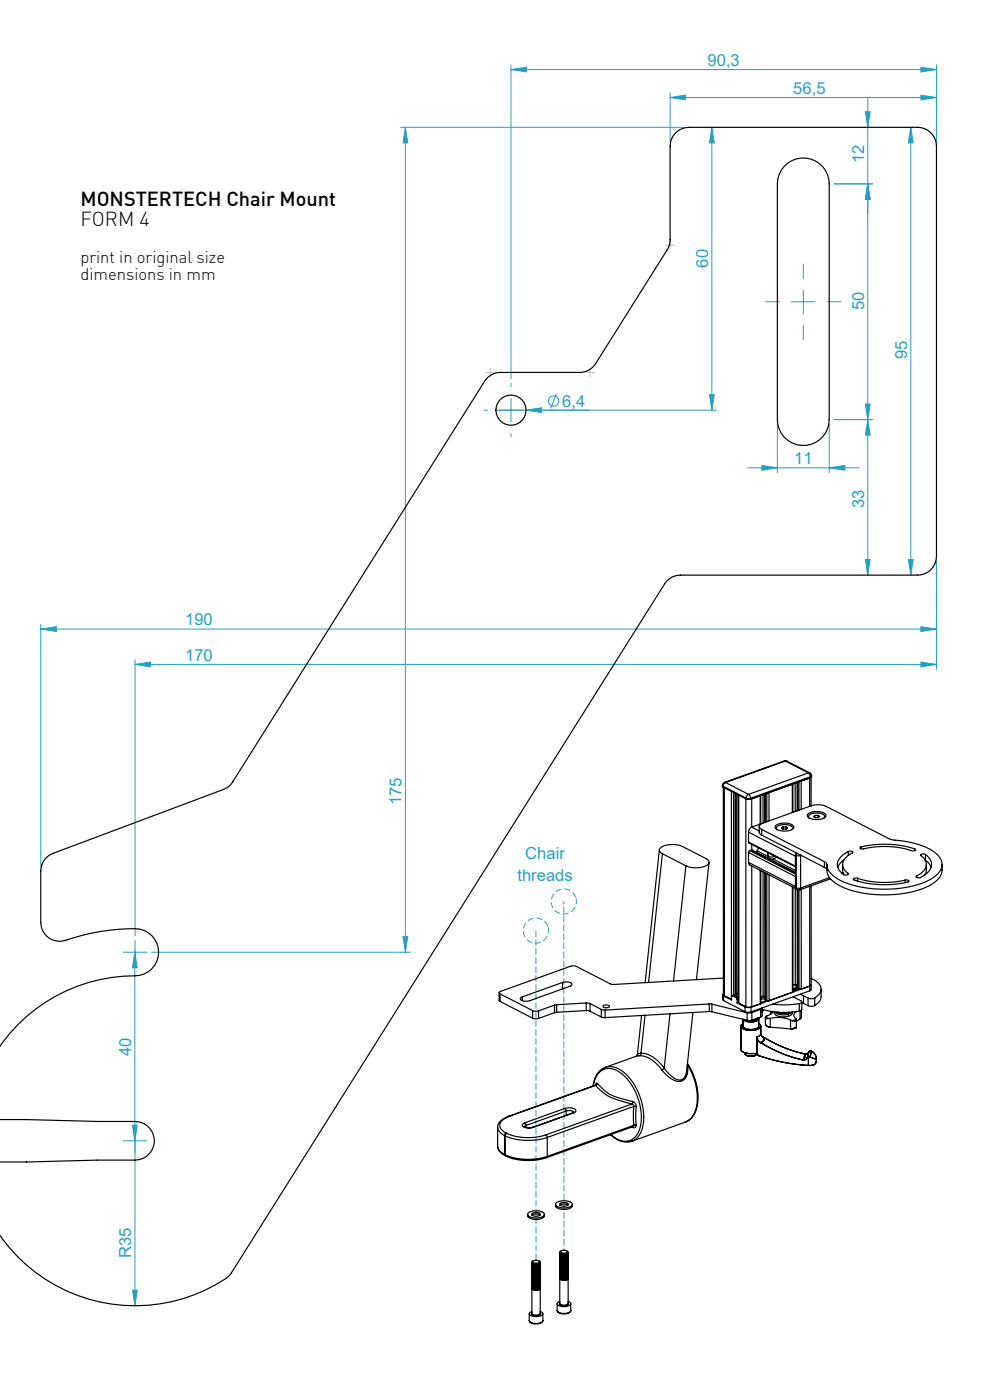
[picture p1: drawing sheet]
<svg xmlns="http://www.w3.org/2000/svg" width="210mm" height="297mm" viewBox="0 0 210 297" stroke-linecap="round" stroke-linejoin="round" font-family="sans-serif">
<defs><g id="words">
<g font-size="4.2">
<text x="17.1" y="43.7">MONSTERTECH Chair Mount</text>
<text x="17.1" y="47.9">FORM 4</text>
</g>
<g font-size="3.5" fill="#24a0c2">
<text x="150.1" y="14">90,3</text>
<text x="168.3" y="19.9">56,5</text>
<text x="183.3" y="34.6" transform="rotate(-90 183.3 34.6)">12</text>
<text x="150.2" y="56.8" transform="rotate(-90 150.2 56.8)">60</text>
<text x="183.3" y="65.8" transform="rotate(-90 183.3 65.8)">50</text>
<text x="192.4" y="76.2" transform="rotate(-90 192.4 76.2)">95</text>
<text x="119.3" y="86.2">6,4</text>
<text x="168.5" y="98.5">11</text>
<text x="183.3" y="107.8" transform="rotate(-90 183.3 107.8)">33</text>
<text x="39.3" y="132.7">190</text>
<text x="39.3" y="140.2">170</text>
<text x="85.2" y="170.8" transform="rotate(-90 85.2 170.8)">175</text>
<text x="111.4" y="182.3">Chair</text>
<text x="109.8" y="186.8">threads</text>
<text x="27.8" y="224" transform="rotate(-90 27.8 224)">40</text>
<text x="27.8" y="266.9" transform="rotate(-90 27.8 266.9)">R35</text>
</g>
<g font-size="3.5">
<text x="17.1" y="55.8">print in original size</text>
<text x="17.1" y="59.3">dimensions in mm</text>
</g>
</g></defs>
<g fill="none" stroke="#24a0c2" stroke-width=".21">
<path d="M108.4 14.8l3.3-.5v1zM108.4 13.8v66.5M108.4 14.8h90.2M142.1 19.7v10.3M195.3 14.3l3.3 .5-3.3 .5zM198.6 13.8v16.2M85 27h60.1M86 27v175M86 27l.5 3.3h-1zM142.1 20.7l3.3-.5v1zM142.1 20.7h56.5M151 27l.5 3.3h-1z"/>
<path d="M151 27v60M176.9 39h8.2M183.6 23.7h1l-.5 3.3zM184.1 20.7v101.3M184.1 39l.5 3.3h-1zM193.2 27l.5 3.3h-1zM193.2 27v95M195.3 20.2l3.3 .5-3.3 .5zM167.9 64h5M170.4 61.5v5M105.2 87h46.8M108.4 84.5v5"/>
<path d="M111.6 87l3.3-.5v1zM118.1 83.5l-1.3 3.1M150.5 83.7h1l-.5 3.3zM158.5 99.3h23.7M161.6 98.7l3.3 .6-3.3 .5zM164.9 90v10.3M175.9 99.3l3.3-.6v1.1zM175.9 90v10.3M176.9 89h8.2M183.6 85.7h1l-.5 3.3zM184.1 89l.5 3.3h-1zM183.6 118.7h1l-.5 3.3z"/>
<path d="M192.7 118.7h1l-.5 3.3zM198.6 119v23M8.6 133.5l3.3-.6v1.1zM8.6 132.5v51.3M8.6 133.5h190M28.6 140v58.5M195.3 132.9l3.3 .6-3.3 .5zM28.6 141l3.3-.6v1.1zM28.6 141h170M195.3 140.4l3.3 .6-3.3 .5zM28.6 199.5v5M85.5 198.7h1l-.5 3.3z"/>
<path d="M26.1 202h5M28.6 202l.5 3.3h-1zM28.6 202v40M32.1 202h54.9M28.1 238.7h1l-.5 3.3zM28.6 239.5v37.5M26.1 242h5M28.1 273.7h1l-.5 3.3z"/>
<circle cx="117.4" cy="85.1" r="1.1"/>
</g>
<path d="M141.1 52h2M142.1 51v2M103 79h2M104 78v2M124.2 79h2M125.2 78v2" fill="none" stroke="#c0c0c0" stroke-width=".21"/>
<path d="M116.2 196.6a2.67 2.67 0 0 0-4.4-1.1 2.67 2.67 0 0 0 1.1 4.5 2.67 2.67 0 0 0 3.4-3.1l-.1-.3M122.1 190.5a2.67 2.67 0 0 0-4.4-1.1 2.67 2.67 0 0 0 1.1 4.4 2.67 2.67 0 0 0 3.4-3.1l-.1-.2" fill="none" stroke="#24a0c2" stroke-width=".21" stroke-dasharray="1.3 .6" stroke-dashoffset="-.1" stroke-linecap="butt"/>
<path d="M170.4 59v-3M165.4 64h-3M170.4 69v3M175.4 64h3M103.4 87h-.7M108.4 82v-.7M108.4 92v.7M113.4 87h.7" fill="none" stroke="#24a0c2" stroke-width=".21" stroke-dasharray="15.2 1.3 1.3 1.3"/>
<path d="M113.7 267.3v-69.9" fill="none" stroke="#24a0c2" stroke-width=".21" stroke-dasharray="1.3 .6"/>
<path d="M119.6 265.3v-74.1" fill="none" stroke="#24a0c2" stroke-width=".21" stroke-dasharray="1.3 .6" stroke-dashoffset=".8"/>
<g fill="#24a0c2">
<path d="M111.6 87l3.3-.5v1z"/>
<path d="M28.1 273.7h1l-.5 3.3z"/>
<path d="M184.1 39l.5 3.3h-1zM183.6 23.7h1l-.5 3.3z"/>
<path d="M183.6 85.7h1l-.5 3.3zM184.1 39l.5 3.3h-1zM85.5 198.7h1l-.5 3.3zM86 27l.5 3.3h-1zM28.1 238.7h1l-.5 3.3zM28.6 202l.5 3.3h-1z"/>
<path d="M193.2 27l.5 3.3h-1zM192.7 118.7h1l-.5 3.3zM184.1 89l.5 3.3h-1zM183.6 118.7h1l-.5 3.3zM151 27l.5 3.3h-1zM150.5 83.7h1l-.5 3.3z"/>
<path d="M161.6 98.7l3.3 .6-3.3 .5zM175.9 99.3l3.3-.6v1.1zM142.1 20.7l3.3-.5v1zM195.3 20.2l3.3 .5-3.3 .5zM108.4 14.8l3.3-.5v1zM195.3 14.3l3.3 .5-3.3 .5zM8.6 133.5l3.3-.6v1.1zM195.3 132.9l3.3 .6-3.3 .5zM28.6 141l3.3-.6v1.1zM195.3 140.4l3.3 .6-3.3 .5z"/>
</g>
<g fill="none" stroke="#000" stroke-width=".25">
<path d="M166.3 35.3a5.5 5.5 0 0 1 6.1-1.4 5.5 5.5 0 0 1 3.5 5.1v50a5.5 5.5 0 0 1-5.5 5.5 5.5 5.5 0 0 1-5.5-5.5v-50a5.5 5.5 0 0 1 1.4-3.7zM153.2 166.6l.2 .4M153.2 166.6l.2 .2M153.4 166.8l4.9 2.5M153.4 166.8v.2M153.4 167l4.9 2.5M153.4 167l.1 44 .2 .2M153.6 167.1l.1 44.1M153.7 166l-.4 .3-.1 .3M153.7 166h.2M153.9 166l-.4 .3-.1 .5M153.9 166l4.9 2.5"/>
<path d="M155.1 167.9l.1 44.1M155.6 168.1v43M156 168.3v42.7M156 168.4v42.5M156.3 168.5v42.3M156.6 168.7l.1 44.1M156.7 168.7v44.1M158.2 169.5v44.1M158.3 169.3h.9M158.3 169.5h.9M158.3 169.3v.2M158.8 176.5l9.9 5.2"/>
<path d="M158.8 176.5v2.1M158.8 178.6l.1 .2 9.8 5.1M158.8 178.6l9.9 5.2M158.8 168.5l-.4 .3-.1 .5M158.8 168.5l.3 .4 .1 .4M159.2 169.3v.2M159.5 169.5v6M159.5 175.5a1.17 1.17 0 0 0-.7 1M159.5 175.5l1.5 .8M159.5 179.1v1.2M160.9 179.9l-.3 .6M161 175.3l.1 1.3 .5 .6"/>
<path d="M161.2 168.8v6M161.2 174.8l-1.7 .7M161.2 174.8l.1 .1M161.4 168.8v6h-.2M161.6 176l13.3 6.8M161.6 176v1.2M161.6 177.2l13.3 6.8M161.8 174.6l10.3-3.7a4.5 4.5 0 0 1 3.1 .2l13.3 6.8 1 .3a18.2 18.2 0 0 1 8.8 2.7 2.83 2.83 0 0 1 .2 4.9 18.5 18.5 0 0 1-11.3 2.8 18.5 18.5 0 0 1-10.4-2.7l-1-1.2-.4-1.3M161.8 174.6a.69 .69 0 0 0-.7 .5 .69 .69 0 0 0 .5 .9M161.9 168.6v6M162.3 168.4v6M162.4 168.4v6"/>
<path d="M162.7 168.3v6M163.1 168.1v6.1M164.5 175.2a3.2 3.2 0 0 1 3.9 .1v.2a1.97 1.97 0 0 1-2.1 .8 1.53 1.53 0 0 1-1.9-.9zM164.7 175.7h.1M166 175.4v.5M166.4 161.4l.5 .1M166.4 161.4l.2 .1M166.4 161.4l-12.7 4.6M166.6 161.5h.3M166.6 161.5l-12.7 4.5M166.6 161.5l4.9 2.5M166.7 175.4l.3 .2-.2 .3h-.7l-.3-.2 .2-.3"/>
<path d="M166.7 175.4h-.7M166.7 175.4v.5M166.9 161.5l4.9 2.5M167.9 176l.2-.3a1.6 1.6 0 0 0-1.9-.8l-1 .2-.4 .3a.39 .39 0 0 0 .1 .6M168.1 166.4v6M168.1 175.7h.1M168.2 166.3v6M168.7 166.1v6.1M169.1 166v6M169.2 166l-.1 6M169.5 165.9v6M169.9 165.7v6"/>
<path d="M171.3 172.7a3.2 3.2 0 0 1 3.9 .2v.1a1.97 1.97 0 0 1-2.1 .9 1.53 1.53 0 0 1-1.9-1zM171.5 164l.3 .3 .1 .5M171.5 164h.3M171.5 164l-12.7 4.5M171.5 173.2h.1M171.7 165v6.1M171.8 164l.3 .6M171.9 165l-12.7 4.5M171.9 164.8l-12.7 4.5M171.9 164.8v.2M172.1 164.9v6M172.1 164.6v.2l-.2 .2"/>
<path d="M172.1 164.6l-.2 .2M172.9 173v.4M173.5 173l.4 .2-.3 .2-.7 .1-.3-.3 .3-.2M173.5 173h-.6M173.5 173v.4M174.8 173.6l.2-.3a1.6 1.6 0 0 0-1.9-.8l-.7 .1-.8 .3a.39 .39 0 0 0 .1 .7M175 173.2h.1M182.7 179.7l-.3 .2 .4 .2a21 21 0 0 1 10.9 .4l.5-.1-.2-.3M182.7 179.7a21.4 21.4 0 0 1 11.3 .4M182.7 179.7v.4M139.9 180.3l-3.1 28.2M140.5 181.1a.78 .78 0 0 1-.6-.8 .78 .78 0 0 1 .6-.7 5.5 5.5 0 0 1 4.3 0l5 2.5a.78 .78 0 0 1 .6 .8 .78 .78 0 0 1-.6 .8 5.5 5.5 0 0 1-4.3 0"/>
<path d="M140.5 181.1l5 2.6M140.5 181.1l-2.9 27.3M145.5 183.7l-2.6 24.4M150.4 183l-2.7 24.8M158.8 180.8v2.1M158.8 180.8l9.9 5.2M158.8 182.9l.3 .6 9.7 5M158.8 182.9l9.9 5.2M159 180.4l-.2 .4M159 180.4l9.7 5M159.4 180.3h.1M159.4 180.3l-.4 .1"/>
<path d="M159.4 180.3l9.3 4.8M159.5 183.7v29.9l-.7 .1-.6-.1M159.5 180.3l9.2 4.8M160.6 180.5l2.3 1.2M160.6 180.5l-.2 .3M161.3 184.6v28.4l.1-.1v-28.2M161.9 184.9v26.5M162.3 185.2l.1 26.9M162.4 185.2v26.9M162.7 185.3v27M162.8 180.9a.91 .91 0 0 0 .5 .9 .91 .91 0 0 0 1-.1M162.8 180.9l.1 .8"/>
<path d="M162.9 181.7l.3 .4 .8 .1M163.1 185.6v26.7h-.4M163.8 181.4l.5 .3M164 182.2l4.7 2.5M164.3 181.7h.1M164.6 181.8l-.2 .3-.4 .1M168.1 188.1v22.4l.1-.1v-22.2M168.7 188.4v20.6M168.7 181.4v6.9M168.7 181.4l.2 .1M168.7 188.3l.1 .3 .3 .2M168.7 188.3h.2"/>
<path d="M168.9 181.5h.9M168.9 180.9l-.2 .5M168.9 181.5v6.8M168.9 188.3l.9 .1M168.9 188.3l.2 .5M169 181l-.1 .5M169.1 188.8h.5M169.1 188.8l.1 20.9M169.2 188.8v20.9M169.5 188.8v21M169.8 181.4v.1M169.8 181.5v6.9"/>
<path d="M169.8 188.4l-.2 .4M169.9 181.5h-.1M170 188.7v21.1h-.5M171.7 188l.1 22.2M172.1 187.9v22l-.3 .3M174.9 182.8l.4 .3 .1 .3M174.9 182.8v1.2M174.9 184l.4 .3 .1 .3M175.4 183.4v1.2M176 186.2l-6.2 2.2M176.2 186.4l-6.6 2.4M178.7 183.4v1.2l.3 1"/>
<path d="M178.8 185.2h-.2M178.9 185.4v.1M179 182.4l-.9 .8-.4 .8M179.9 185.3v.2M180 180.6a3.1 3.1 0 0 0-2.3 3.4l.5 .8 .7 .7 .8 .1 .2-.1v-.2M180 180.6h.5l.4 .2a4.7 4.7 0 0 0-2.1 2.3 2.27 2.27 0 0 0 1.1 2.2M180 180.6v.9M181.9 186.3h-.6l-.3 .2a19.3 19.3 0 0 0 11.8 .5l-.2-.3h-.6M181.9 186.3a19 19 0 0 0 10.1 .4M181.9 186.3v.6M192 186.7v.5M194 180.1v.4"/>
<path d="M194.4 185.8v.4M196.2 182.4l.1 .1M196.3 181.3a2.38 2.38 0 0 1 0 4.2l-1.2 .7h-.6l-.2-.2 .1-.2M196.3 181.3l-.8-.1-.2 .2a2.16 2.16 0 0 1 .1 3.8l-1 .6M196.3 181.3v1.2M196.3 182.5l.8 .7 .4 .8M196.5 183.4a3.1 3.1 0 0 1-.3 2.2M199.8 183.4a3.9 3.9 0 0 1-2.3 4.3 24.1 24.1 0 0 1-16.8 1.2 7.6 7.6 0 0 1-5.1-3.4l-.2-.9M105.9 210.6v1.6l.2 .3M106.1 210.8l6.9 3.6M106.1 210.8v1.7M106.1 212.5l6.9 3.5"/>
<path d="M110.8 211.5v.8M113 214.4l.6 .1 .6-.1M113 214.4v1.6M113 216l.6 .1h.6M114.2 214.4v1.7M117.6 213.2l-3.4 1.2M117.6 213.2v1.6M117.6 214.8l-3.4 1.3M118.1 213.1l-.5 .1M118.1 213.1v1.7M118.1 214.8h-.5M119.3 208.4a1.65 1.65 0 0 1 2 .5l-.4 .3-8.5 3.1a1.65 1.65 0 0 1-2-.5l.4-.3"/>
<path d="M119.3 208.4l-8.5 3.1M119.3 208.4v1.4M124.4 212.8l.8 .1M124.4 212.8l-6.3 .3M124.4 212.8v1.6M124.4 214.4l.8 .1M124.4 214.4l-6.3 .4M125.2 212.9l2.3 1.2M125.2 212.9v1.6M125.2 214.5l2.3 1.2M127.5 214.1l.8 .2M127.5 214.1v1.6"/>
<path d="M127.5 215.7l.8 .2M128 213.3a.93 .93 0 0 1 1.3 .2 .96 .96 0 0 1-1.4-.1zM128.3 214.3v1.6M136.1 215.4l-.9 8.4M136.8 215.4l-.8 8M142.1 215.1l-1.2 11.5M147 214.8l-1.4 12.4a1.61 1.61 0 0 1-.7 1.6 1.61 1.61 0 0 1-1.7 0l-1.3-1-1-1.2M150.5 213h.5M150.5 213l-22.2 1.3M150.5 213v1.6M150.5 214.6h.5M150.5 214.6l-22.2 1.3"/>
<path d="M151 213l7.5 1.8M151 213v1.6M151 214.6l7.5 1.9M153.3 211v1.1l.2 .2M153.5 207.5l-23.6 1.3-7.6-3.8-.8-.1-15.3 5.4a.28 .28 0 0 0-.3 .2 .28 .28 0 0 0 .2 .3M153.5 210.8l-.2 .3 .2 .2M153.5 211.3v1M153.5 212.3l4.5 2.3M153.7 211.2l1.5 .8M155.2 212h.1M155.3 211.2l-.1 .1v.8l-1.7-.8M155.3 211.2l.9 .5"/>
<path d="M155.8 211.2h.1M155.8 211.2l.5 .3M155.8 211.1v.1M155.8 211.1l.1 .1M155.9 211.2h.1M155.9 211.2v.1M156.2 211.7l.2 .2M156.3 211.5h.3M156.3 211.5h.2M156.4 211.9v.9M156.4 212.8l1.6 .8M156.6 211.5h.1"/>
<path d="M156.6 210.7l-1.3 .5M156.6 210.8l-.8 .3M156.6 211l-.7 .2M156.6 211.4l-.1 .1M156.6 211.5l-.4 .2M156.6 211.8l-.2 .1M156.6 212.6l-.2 .2M156.7 212.8l1.5 .8M157.2 217.7v4.9a1.93 1.93 0 0 0 2.1 .9l1.3 .1M158 213.6l.7 .2 .6-.1M158 213.6v1M158 214.6l.7 .2 .6-.1"/>
<path d="M158.5 214.8v1.7M159.3 213.7v1M159.5 214.8h-1M159.5 214.8v1.6M159.5 216.4l-1 .1M160.7 216l-.6 .3-.6 .1M160.7 216h.1M160.7 216a2.06 2.06 0 0 1-2.4 .4M160.9 215.9v.2a1.64 1.64 0 0 1-1.8 .7l-1-.2-.5-.3M160.9 216.1v1.6a2.25 2.25 0 0 1-2.8 .5l-.5-.4v-1.6M160.9 217.1a.59 .59 0 0 1 .5 .6 .59 .59 0 0 1-.5 .6 3.7 3.7 0 0 1-3.7-.4v-.3l.4-.5M161.3 214.1l-1.8 .7"/>
<path d="M161.3 214.1v1.6M161.3 215.7l-1.8 .7M161.4 217.7v1.6M161.4 219.3l-.3 .5-.5 .2M161.4 211.5h.9M161.4 211.9l.9 .1M161.4 219.3l.1 .4 .3 .2M161.7 213.8l-.4 .3M161.7 213.8v1.7l-.4 .2M161.7 214.1a16.8 16.8 0 0 0 7.9 .4M161.8 219.9a.73 .73 0 0 1 .2 .8 .73 .73 0 0 1-.6 .5M161.8 219.9v.1"/>
<path d="M161.8 220a.73 .73 0 0 1 .2 .7 .73 .73 0 0 1-.6 .5M161.8 220l.7 .4a29.4 29.4 0 0 0 8.2 3.2M161.8 214.1l-.1 .2M161.9 211.4h-.5M161.9 211.4h.4M161.9 214.2l-.2 .5M161.9 214.2h.1M162.4 215.8v1.7M162.4 217.5l.5 .3M162.4 217.5l.1-.1 .4 .4 .5 .1M162.4 212.1l.3 .2M162.4 215.7l.6 .4"/>
<path d="M162.4 215.7l.1 .4h.5M162.6 212.2l-1.2 .5M163.4 216a6.7 6.7 0 0 1 4.3 .4M163.4 216l-.4 .1M163.4 216v1.9M163.4 217.9l4.3 .4M163.4 214.5v.7M163.5 214.6v.5M163.9 214.6l-.5 .6-1 .5M164.3 214.7v.2a2.18 2.18 0 0 0 2.6 .8l.3-.1M164.3 214.7a2.92 2.92 0 0 0 2.9 .5M164.8 214.7l1.2 .3 1.1-.1"/>
<path d="M165 214.7l1 .3 1-.1M167 214.8v.1M167.1 214.9l.1 .3M167.2 215.2v.4M167.3 214.8l-.3 .1M167.5 214.8l-.4 .1M167.7 216.4l.3 .1M167.7 216.4v1.9M167.7 218.3h.2M168 214.7l-.8 .5M168.1 214.7l-.1 .5-.8 .4M168.3 211.5l1.7 .9 .1 .2-.5 .3"/>
<path d="M168.7 209h-.5M168.7 209h.5M168.9 209v.3l-.3 .4M168.9 218.1l-.9 .2M168.9 218l-.3-.1-.7 .4M168.9 216.3l-.9 .2M168.9 216.3l-.3 .4-.6-.2M168.9 216.3v1.7M168.9 214.6a.95 .95 0 0 0 0 1.6v.1M168.9 209l.1 .1M169 209.2v.3M169.2 209.3l-1 .5"/>
<path d="M169.2 209.7l-1 .4M169.2 209.7l.3 .1M169.4 209.8l-1.2 .4M169.6 212.9l-2.5 .3-3.2-.2M169.6 212.9v1.6M169.7 214.5v1.6M169.7 216.1l-.8 .6M169.8 210.9l.6 .3M170 214.3v1.5l-.3 .3M170.1 212.5v1.7l-.5 .3M170.1 212.7l.3 .2M170.4 211.2l1 .5"/>
<path d="M170.4 211.2v1.7M170.4 212.9l1 .5M171.4 211.7v1.7M171.8 210.2l-12.5 4.5M172.1 207.6a2.5 2.5 0 0 1 1.9 2.8l-.4 .7-.8 .6M172.1 208.9l-.3 .3-12.5 4.5M172.8 211.7l-.7 .2-.7-.2M172.8 211.7v1.6M172.8 213.3l-.7 .2-.7-.1M174.2 209.8a3.4 3.4 0 0 1-.3 2.6l-1.1 .9M-.1 237.5h5.7l15 .4h8a4.1 4.1 0 0 1 4.1 4.1 4.1 4.1 0 0 1-4.1 4.1h-8l-15 .4h-5.6M-.1 222a35.3 35.3 0 0 1 29.7-15.1 5 5 0 0 0 4-5.4 5 5 0 0 0-5-4.5 49 49 0 0 0-15.6 2.7 4 4 0 0 1-4.4-4v-10.9a4 4 0 0 1 2.6-3.8l36.2-13.5a4 4 0 0 0 2-1.6l53.4-85a4 4 0 0 1 3.4-1.9h16.8a4 4 0 0 0 3.3-1.9l15.6-24.9 .2-1.3v-19.9a4 4 0 0 1 4-4h48.5a4 4 0 0 1 4 4v87a4 4 0 0 1-4 4h-50.2a4 4 0 0 0-3.4 1.9l-92.4 146.8a34.8 34.8 0 0 1-48.6-8.7"/>
<path d="M105.6 239.2l.4 .9 1 .8M105.6 239.1v4.4l.6 .9 .8 .5M108 236.8a3.1 3.1 0 0 0-2.4 2.4M108 236.8h.1M108.1 236.8a2.33 2.33 0 0 0-2.1 2.2l.3 .6 1.1 .8M111.2 239a2.25 2.25 0 0 0 1.8 .1M111.3 238.2l-.5 .4a1.34 1.34 0 0 0 1.7 .7l.6-.1M111.3 238.2l.3 .6M111.6 238.8l-.4 .3M111.6 238.8v.4M113 239.1l.1 .1M119.8 235.1a2.23 2.23 0 0 1 2.4 .5l-.1 .3-.4 .2"/>
<path d="M119.8 235.1l.3 .6M119.8 235.1l-8.5 3.1M120.1 235.7a1.38 1.38 0 0 1 1.6 .3M120.1 235.7l-8.5 3.1M120.1 235.7v.9M121.5 236.1h.2M121.5 236.1l-8.5 3M121.7 236.1l-8.6 3.1M121.8 236l-.3 .1M125.8 230.4a3.6 3.6 0 0 1 3.7-3.7 8.2 8.2 0 0 1 5.5 5.4 10.2 10.2 0 0 1 .3 8.3 3.1 3.1 0 0 1-4.8 1l-.9-.7M126.3 230.2l-18.3 6.6M126.3 230.2v.1"/>
<path d="M126.3 230.3a10.4 10.4 0 0 0 6.4 3.5l1.3 .4M126.3 230.3l-18.2 6.5M126.4 230.1l-.1 .1M126.7 229.9l1.5 1.4a9.9 9.9 0 0 0 4.7 2.1l1.4 .3M126.7 229.9l-.4 .4M126.7 229.9l-.2-.1-.2 .4M128.4 226.4a4.4 4.4 0 0 0-2.6 4M128.4 226.4a4.8 4.8 0 0 1 4.9 2.1 12.7 12.7 0 0 1 2.9 11.2l-.8 1.4-1.3 1M134 239.1l.3 .1M134 234.2l.3 .2 .1 .3M134 234.2l-18.2 6.6M134.2 239l.1 .2"/>
<path d="M134.3 233.7a.98 .98 0 0 1 .6 1M134.3 233.7l-.3 .5M134.4 234.7v4M134.4 234.7h.5M134.4 234.7l-18.3 6.6M134.4 238.7l-.1 .3-18.3 6.6M134.4 238.7l-18.3 6.6M134.9 234.7l.1 4M135 238.7a.49 .49 0 0 1-.7 .5M135 238.7h-.6M135.1 224l-6.7 2.4M135.2 223.8l-.2 .2"/>
<path d="M135.7 224a6.1 6.1 0 0 1 4.7 3M135.7 224h-.6M136 223.4a6.4 6.4 0 0 1 4.9 3.2M136 223.4l-.1 .4-.2 .2M136 223.4l-.6 .2-.2 .2M140.9 226.6l-.5 .4M145.8 226.1a2.78 2.78 0 0 1-1.1 3.2 4.1 4.1 0 0 1-3.9-1.8l-.4-.5M145.8 225.8a12.1 12.1 0 0 1 1.5 10.3l-.9 1.3-.8 .5-11.5 4.2M145.8 225.6a12 12 0 0 1 1.8 10.1l-.8 1.3-.7 .7-.7 .3M158 223.4v.1M158.1 223.5a1.72 1.72 0 0 0 2.4 .1 1.59 1.59 0 0 1-2.4-.1zM160.6 220a1.54 1.54 0 0 0 .8 1.2"/>
<path d="M160.6 220v3.6M160.6 223.6l.4 .4a39.1 39.1 0 0 0 10.5 2M161.4 221.2h.1M161.4 221.2l.8 .5a28.9 28.9 0 0 0 8.1 3.2M170.3 224.9h.1M170.7 223.6l-.4 1.3M170.7 223.6h.1M170.8 223.6l-.4 1.3M171.4 223.9l-.2 .6M171.5 224.2l-.6 .6-.5 .1M171.5 224.2l.2 .1M171.5 224.2v1.8"/>
<path d="M171.5 223.2l-.1 .7M171.5 223.2l-.3 .3-.4 .1M172.1 223a1.59 1.59 0 0 1 1 1.7l-1.4-.4M172.1 223h-.4l-.2 .2M172.1 223l-.4 1.3M173.2 225.2h.1M173.2 225.2a1.39 1.39 0 0 1-1.7 .8M173.2 224.6v.6M105.6 243.2a2.38 2.38 0 0 0 1.6 2M107 240.9l.2 .1M107 240.9v4M107 244.9l.2 .3"/>
<path d="M107 244.9l.2 .1M107.2 245.2h.1M107.2 241a12.8 12.8 0 0 0 8.9 .3M107.2 241v4M107.2 245a12.8 12.8 0 0 0 8.9 .3M107.2 245l.1 .2M107.3 245.2a12.3 12.3 0 0 0 8.7 .4M107.4 240.4l-.4 .5M107.4 240.4h.1M107.5 240.4a11.9 11.9 0 0 0 8.3 .4M107.5 240.4l-.3 .6M112 257.4a2.88 2.88 0 0 1 3.4 .1l.1 .1a2.49 2.49 0 0 1-3.1 .5l-.2-.1a.41 .41 0 0 1-.2-.6z"/>
<path d="M112.8 257.5a1.44 1.44 0 0 1 1.8 .1 1.22 1.22 0 0 1-1.8 0zM114.6 257.8a1.64 1.64 0 0 0-1.8 0M115.5 257.6v.3a2.05 2.05 0 0 1-2.5 .7l-.8-.3-.3-.3v-.4M115.8 240.8l.3 .5M116.1 241.3v4M116.1 245.3l-.1 .3M117.9 255.2a2.88 2.88 0 0 1 3.5 .1v.2a2.49 2.49 0 0 1-3.1 .5l-.2-.1a.41 .41 0 0 1-.2-.7zM118.8 255.3a1.44 1.44 0 0 1 1.8 .2 1.22 1.22 0 0 1-1.9-.1zM120.5 255.7a1.64 1.64 0 0 0-1.7 0M121.4 255.5v.3a2.05 2.05 0 0 1-2.5 .7l-.8-.3-.2-.3-.1-.4M129.5 240.7a4.4 4.4 0 0 0 4.6 1.4M112.3 278.7v1.4"/>
<path d="M112.8 267.8h.1M112.8 269.5a.8 .8 0 0 0 1.2 .4l.2-.1M112.8 270.7a1.12 1.12 0 0 0 1.4 .4M112.8 270.7h.1M112.8 271.9a1.14 1.14 0 0 0 1.8 .1M112.8 269.4a.94 .94 0 0 0 1.4 .4M112.8 270.6a.94 .94 0 0 0 1.4 .4M113 267.5a.97 .97 0 0 1 1.4 .2 1.05 1.05 0 0 1-1.4-.1zM114.4 267.5l.2 .3a1.14 1.14 0 0 1-1.8 0l.3-.3M114.4 268.1l-.8 .1-.5-.1M114.4 268.3l-.8 .2-.5-.2M114.4 268.6l-.8 .1-.5-.1"/>
<path d="M114.4 268.8l-.8 .2-.5-.2M114.4 269l-.8 .2-.5-.1M114.4 269.3l-.8 .1-.5-.1M114.4 269.5l-.8 .2-.5-.2M114.4 269.8l-.8 .1-.5-.1M114.4 270l-.8 .2-.5-.2M114.4 270.3l-.8 .1-.5-.1M114.4 270.5l-.8 .2-.5-.2M114.4 270.8l-.8 .1-.5-.1M114.4 271l-.8 .2-.5-.2M114.4 271.2l-.8 .2-.5-.2M114.4 271.5l-.8 .1-.5-.1"/>
<path d="M114.4 271.7l-.8 .2-.5-.2M114.4 272l-.8 .1-.5-.1M114.4 272.2l-.8 .2-.5-.2M114.4 272.5l-.8 .1-.5-.1M114.4 272.7l-.8 .2-.5-.2M114.4 273l-.8 .1-.5-.1M114.4 273.2l-.8 .2-.5-.2M114.4 273.4l-.8 .2-.5-.2M114.6 267.9a1.04 1.04 0 0 1-1.6 .3l-.2-.3M114.6 268.2a1.04 1.04 0 0 1-1.6 .3l-.2-.3M114.6 268.4a1.04 1.04 0 0 1-1.6 .3l-.2-.3M114.6 268.6v.1a1.04 1.04 0 0 1-1.6 .3l-.2-.4"/>
<path d="M114.6 268.9a1.04 1.04 0 0 1-1.6 .3l-.2-.3M114.6 269.1a1.04 1.04 0 0 1-1.6 .4l-.2-.4M114.6 269.4l-.1 .2-.3 .2M114.6 269.6a1.04 1.04 0 0 1-1.6 .4l-.2-.4M114.6 269.9a1.04 1.04 0 0 1-1.6 .3l-.2-.3M114.6 270.1a1.04 1.04 0 0 1-1.6 .3l-.2-.3M114.6 270.4a1.04 1.04 0 0 1-1.6 .3l-.2-.3M114.6 270.6l-.1 .2-.3 .2M114.6 270.8v.1a1.04 1.04 0 0 1-1.6 .3l-.2-.4M114.6 271.1a1.04 1.04 0 0 1-1.6 .3l-.2-.3M114.6 271.3a1.04 1.04 0 0 1-1.6 .4l-.2-.4M114.6 271.6a1.04 1.04 0 0 1-1.6 .3l-.2-.3"/>
<path d="M114.6 271.8a1.04 1.04 0 0 1-1.6 .3l-.2-.3M114.6 272.1a1.04 1.04 0 0 1-1.6 .3l-.2-.3M114.6 272.3a1.04 1.04 0 0 1-1.6 .3l-.2-.3M114.6 272.6a1.04 1.04 0 0 1-1.6 .3l-.2-.3M114.6 272.8a1.04 1.04 0 0 1-1.6 .3l-.2-.3M114.6 273v.1a1.04 1.04 0 0 1-1.6 .3l-.2-.4M114.6 273.3a1.04 1.04 0 0 1-1.6 .3l-.2-.3M114.6 267.8a1.23 1.23 0 0 1-1.8 0M114.6 268a1.13 1.13 0 0 1-1.8 0M114.6 268.3a1.13 1.13 0 0 1-1.8 0M114.6 267.8h.1M114.6 268.5a1.13 1.13 0 0 1-1.8 0"/>
<path d="M114.6 268.7a1.13 1.13 0 0 1-1.8 0M114.6 269a1.13 1.13 0 0 1-1.8 0M114.6 269.2a1.13 1.13 0 0 1-1.8 0M114.6 269.5l-.4 .3M114.6 269.7a1.13 1.13 0 0 1-1.8 0M114.6 270a1.13 1.13 0 0 1-1.8 0M114.6 270.2a1.13 1.13 0 0 1-1.8 0M114.6 270.4a1.13 1.13 0 0 1-1.8 .1M114.6 270.7l-.4 .4M114.6 270.9a1.13 1.13 0 0 1-1.8 0M114.6 270.7h.1M114.6 271.2a1.13 1.13 0 0 1-1.8 0"/>
<path d="M114.6 271.4a1.13 1.13 0 0 1-1.8 0M114.6 271.7a1.13 1.13 0 0 1-1.8 0M114.6 271.9v.1M114.6 272.2a1.13 1.13 0 0 1-1.8 0M114.6 272.4a1.13 1.13 0 0 1-1.8 0M114.6 272.6a1.13 1.13 0 0 1-1.8 0M114.6 272.9a1.13 1.13 0 0 1-1.8 0M114.6 273.1a1.13 1.13 0 0 1-1.8 0M114.6 273.4v5.2a1.23 1.23 0 0 1-1.8 0v-5.2M114.6 278.2a.5 .5 0 0 1 .6 .5 .5 .5 0 0 1-.6 .5 2.24 2.24 0 0 1-2.3-.4l.1-.3 .4-.3M114.6 278.5v.1a.89 .89 0 0 1-1.3 .5l-.5-.3v-.3M115.2 278.7v1.5"/>
<path d="M118.2 276.6v1.4M118.2 278a2.01 2.01 0 0 0 2.9 0M118.2 278a1.18 1.18 0 0 0 1.5 .7l.9-.1 .5-.5M118.7 265.7h.1M118.7 269.8a1.12 1.12 0 0 0 1.4 .4M118.7 269.8h.1M118.7 271v.1M118.8 269.7a.94 .94 0 0 0 1.3 .4M119 265.4a.97 .97 0 0 1 1.3 .2 1.05 1.05 0 0 1-1.4-.1zM120.3 265.4l.2 .2a1.14 1.14 0 0 1-1.8 .1l.3-.3M120.3 265.9l-.7 .2-.6-.2M120.3 266.2l-.7 .1-.6-.1"/>
<path d="M120.3 266.4l-.7 .2-.6-.2M120.3 266.7l-.7 .1-.6-.1M120.3 266.9l-.7 .2-.6-.2M120.3 267.2l-.7 .1-.6-.1M120.3 267.4l-.7 .2-.6-.2M120.3 267.7l-.7 .1-.6-.1M120.3 267.9l-.7 .2-.6-.2M120.3 268.1l-.7 .2-.6-.2M120.3 268.4l-.7 .1-.6-.1M120.3 268.6l-.7 .2-.6-.2M120.3 268.9l-.7 .1-.6-.1M120.3 269.1l-.7 .2-.6-.2"/>
<path d="M120.3 269.4l-.7 .1-.6-.1M120.3 269.6l-.7 .2-.6-.2M120.3 269.9l-.7 .1-.6-.1M120.3 270.1l-.7 .2-.6-.2M120.3 270.3l-.7 .2-.6-.2M120.3 270.6l-.7 .1-.6-.1M120.3 270.8l-.7 .2-.6-.2M120.3 271.1l-.7 .1-.6-.1M120.3 271.3l-.7 .2-.6-.2M120.5 265.8a1.04 1.04 0 0 1-1.6 .3l-.1-.3M120.5 266a1.04 1.04 0 0 1-1.6 .4l-.1-.4M120.5 266.3a1.04 1.04 0 0 1-1.6 .3l-.1-.3"/>
<path d="M120.5 266.5a1.04 1.04 0 0 1-1.6 .3l-.1-.3M120.5 266.8a1.04 1.04 0 0 1-1.6 .3l-.1-.3M120.5 267a1.04 1.04 0 0 1-1.6 .3l-.1-.3M120.5 267.3a1.04 1.04 0 0 1-1.6 .3l-.1-.3M120.5 267.5a1.04 1.04 0 0 1-1.6 .3l-.1-.3M120.5 267.7v.1a1.04 1.04 0 0 1-1.6 .3l-.1-.4M120.5 268a1.04 1.04 0 0 1-1.6 .3l-.1-.3M120.5 268.2a1.04 1.04 0 0 1-1.6 .4l-.1-.4M120.5 268.5a1.04 1.04 0 0 1-1.6 .3l-.1-.3M120.5 268.7a1.04 1.04 0 0 1-1.6 .3l-.1-.3M120.5 269a1.04 1.04 0 0 1-1.6 .3l-.1-.3M120.5 269.2a1.04 1.04 0 0 1-1.6 .3l-.1-.3"/>
<path d="M120.5 269.5a1.04 1.04 0 0 1-1.6 .3l-.1-.3M120.5 269.7l-.1 .2-.3 .2M120.5 269.9v.1a1.04 1.04 0 0 1-1.6 .3l-.1-.4M120.5 270.2a1.04 1.04 0 0 1-1.6 .3l-.1-.3M120.5 270.4a1.04 1.04 0 0 1-1.6 .4l-.1-.4M120.5 270.7a1.04 1.04 0 0 1-1.6 .3l-.1-.3M120.5 270.9a1.04 1.04 0 0 1-1.6 .3l-.1-.3M120.5 271.2a1.04 1.04 0 0 1-1.6 .3l-.1-.3M120.5 265.7a1.23 1.23 0 0 1-1.8 0M120.5 265.9a1.13 1.13 0 0 1-1.8 0M120.5 266.1a1.13 1.13 0 0 1-1.8 0M120.5 266.4a1.13 1.13 0 0 1-1.8 0"/>
<path d="M120.5 265.7h.1M120.5 266.6a1.13 1.13 0 0 1-1.8 0M120.5 266.9a1.13 1.13 0 0 1-1.8 0M120.5 267.1a1.13 1.13 0 0 1-1.8 0M120.5 267.3a1.13 1.13 0 0 1-1.8 0M120.5 267.6a1.13 1.13 0 0 1-1.8 0M120.5 267.8a1.13 1.13 0 0 1-1.8 0M120.5 268.1a1.13 1.13 0 0 1-1.8 0M120.5 268.3a1.13 1.13 0 0 1-1.8 0M120.5 268.6a1.13 1.13 0 0 1-1.8 0M120.5 268.8a1.13 1.13 0 0 1-1.8 0M120.5 269.1a1.13 1.13 0 0 1-1.8 0"/>
<path d="M120.5 269.3a1.13 1.13 0 0 1-1.8 0M120.5 269.5a1.13 1.13 0 0 1-1.8 0M120.5 269.8l-.4 .4M120.5 270a1.13 1.13 0 0 1-1.8 0M120.5 270.3a1.13 1.13 0 0 1-1.8 0M120.5 270.5a1.13 1.13 0 0 1-1.8 0M120.5 270.8a1.13 1.13 0 0 1-1.8 0M120.5 271.1a1.23 1.23 0 0 1-1.8 0M120.5 271v.1M120.5 271.3v5.2a1.22 1.22 0 0 1-1.8 0v-5.2M120.5 276.1a.5 .5 0 0 1 .6 .5 .5 .5 0 0 1-.6 .5 2.24 2.24 0 0 1-2.3-.4l.1-.3 .4-.3M120.5 276.4l.1 .1a.89 .89 0 0 1-1.4 .5l-.5-.3v-.3"/>
<path d="M121.1 276.6v1.4M121.1 278h.1M112.3 280.1a2.01 2.01 0 0 0 2.9 .1M112.3 280.1a1.18 1.18 0 0 0 1.5 .8l.9-.2 .4-.5"/>
<circle cx="108.4" cy="87" r="3.2"/>
</g>
<use href="#words"/>
</svg>
